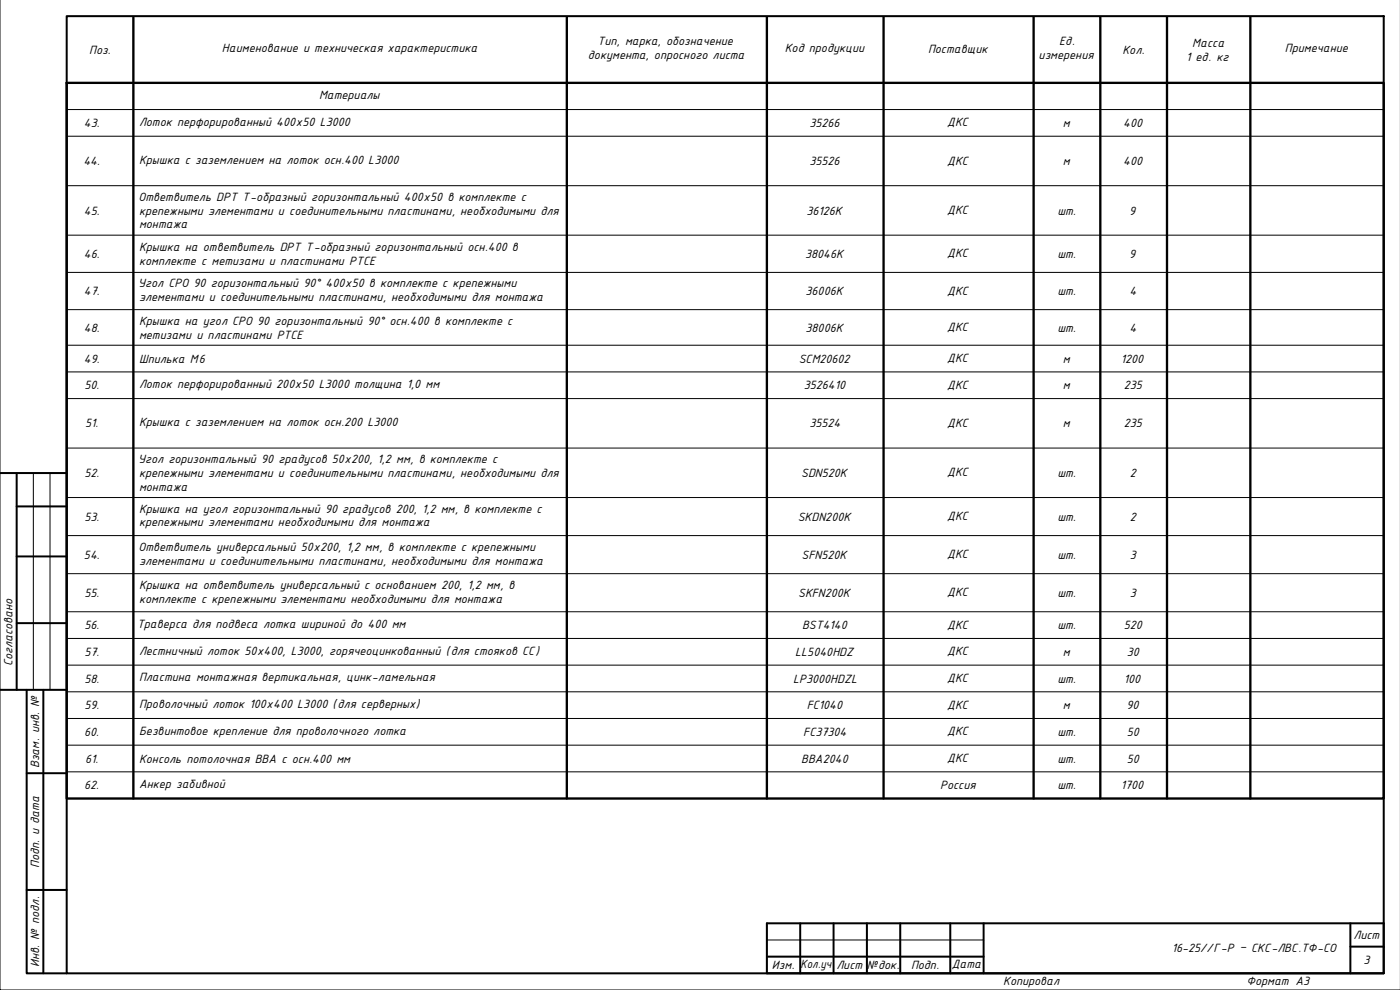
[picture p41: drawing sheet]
<svg xmlns="http://www.w3.org/2000/svg" width="420mm" height="297mm" viewBox="0 0 420 297" stroke-linecap="round" stroke-linejoin="round" font-family="sans-serif">
<defs><g id="words">
<g font-size="3.9">
<text x="26.8" y="16.1">Поз.</text>
<text x="66.6" y="15.7">Наименование и техническая характеристика</text>
<text x="176.5" y="17.8">документа, опросного листа</text>
<text x="179.3" y="13.6">Тип, марка, обозначение</text>
<text x="235.5" y="15.7">Код продукции</text>
<text x="278.5" y="15.9">Поставщик</text>
<text x="311.7" y="17.8">измерения</text>
<text x="317.8" y="13.6">Ед.</text>
<text x="336.8" y="16.1">Кол.</text>
<text x="357.8" y="14">Масса</text>
<text x="385.6" y="15.7">Примечание</text>
<text x="355.9" y="18.2">1 ед. кг</text>
<text x="95.8" y="29.7">Материалы</text>
<text x="25.1" y="38.1">43.</text>
<text x="41.7" y="37.7">Лоток перфорированный 400х50 L3000</text>
<text x="242.9" y="38.1">35266</text>
<text x="284.3" y="37.9">ДКС</text>
<text x="318.9" y="38.1">м</text>
<text x="337.1" y="38.1">400</text>
<text x="25" y="49.5">44.</text>
<text x="41.7" y="49.2">Крышка с заземлением на лоток осн.400 L3000</text>
<text x="242.9" y="49.5">35526</text>
<text x="284.3" y="49.4">ДКС</text>
<text x="318.9" y="49.5">м</text>
<text x="337.1" y="49.5">400</text>
<text x="25.1" y="64.4">45.</text>
<text x="41.6" y="60.2">Ответвитель DPT Т-образный горизонтальный 400х50 в комплекте с</text>
<text x="41.7" y="64.4">крепежными элементами и соединительными пластинами, необходимыми для</text>
<text x="242" y="64.4">36126K</text>
<text x="284.3" y="64.2">ДКС</text>
<text x="317.4" y="64.4">шт.</text>
<text x="338.9" y="64.4">9</text>
<text x="41.7" y="68.6">монтажа</text>
<text x="25.1" y="77.4">46.</text>
<text x="41.7" y="75.3">Крышка на ответвитель DPT Т-образный горизонтальный осн.400 в</text>
<text x="241.6" y="77.4">38046K</text>
<text x="284.3" y="77.2">ДКС</text>
<text x="317.4" y="77.4">шт.</text>
<text x="338.9" y="77.4">9</text>
<text x="41.7" y="79.5">комплекте с метизами и пластинами PTCE</text>
<text x="25.1" y="88.6">47.</text>
<text x="41.5" y="86.2">Угол CPO 90 горизонтальный 90° 400х50 в комплекте с крепежными</text>
<text x="241.8" y="88.6">36006K</text>
<text x="284.3" y="88.4">ДКС</text>
<text x="317.4" y="88.6">шт.</text>
<text x="339" y="88.6">4</text>
<text x="41.7" y="90.4">элементами и соединительными пластинами, необходимыми для монтажа</text>
<text x="25.1" y="99.5">48.</text>
<text x="41.7" y="97.4">Крышка на угол CPO 90 горизонтальный 90° осн.400 в комплекте с</text>
<text x="41.7" y="101.6">метизами и пластинами PTCE</text>
<text x="241.8" y="99.5">38006K</text>
<text x="284.3" y="99.3">ДКС</text>
<text x="317.4" y="99.5">шт.</text>
<text x="339" y="99.5">4</text>
<text x="25.1" y="108.8">49.</text>
<text x="41.7" y="108.8">Шпилька М6</text>
<text x="239.7" y="108.8">SCM20602</text>
<text x="284.3" y="108.6">ДКС</text>
<text x="318.9" y="108.8">м</text>
<text x="336.4" y="108.8">1200</text>
<text x="25.3" y="116.8">50.</text>
<text x="41.7" y="116.5">Лоток перфорированный 200х50 L3000 толщина 1,0 мм</text>
<text x="241.2" y="116.8">3526410</text>
<text x="284.3" y="116.7">ДКС</text>
<text x="318.9" y="116.8">м</text>
<text x="337.2" y="116.8">235</text>
<text x="25.6" y="128.3">51.</text>
<text x="41.7" y="127.9">Крышка с заземлением на лоток осн.200 L3000</text>
<text x="242.9" y="128.3">35524</text>
<text x="284.3" y="128.1">ДКС</text>
<text x="318.9" y="128.3">м</text>
<text x="337.2" y="128.3">235</text>
<text x="25.3" y="143.1">52.</text>
<text x="41.5" y="138.9">Угол горизонтальный 90 градусов 50х200, 1,2 мм, в комплекте с</text>
<text x="41.7" y="143.1">крепежными элементами и соединительными пластинами, необходимыми для</text>
<text x="240.4" y="143.1">SDN520K</text>
<text x="284.3" y="142.9">ДКС</text>
<text x="317.4" y="143.1">шт.</text>
<text x="339" y="143.1">2</text>
<text x="41.7" y="147.3">монтажа</text>
<text x="41.7" y="153.8">Крышка на угол горизонтальный 90 градусов 200, 1,2 мм, в комплекте с</text>
<text x="25.3" y="156.2">53.</text>
<text x="41.7" y="158">крепежными элементами необходимыми для монтажа</text>
<text x="239.4" y="156.2">SKDN200K</text>
<text x="284.3" y="156.1">ДКС</text>
<text x="317.4" y="156.2">шт.</text>
<text x="339" y="156.2">2</text>
<text x="25.2" y="167.7">54.</text>
<text x="41.6" y="165.3">Ответвитель универсальный 50х200, 1,2 мм, в комплекте с крепежными</text>
<text x="240.6" y="167.7">SFN520K</text>
<text x="284.3" y="167.5">ДКС</text>
<text x="317.4" y="167.7">шт.</text>
<text x="339" y="167.7">3</text>
<text x="41.7" y="169.5">элементами и соединительными пластинами, необходимыми для монтажа</text>
<text x="25.3" y="179.1">55.</text>
<text x="41.7" y="176.6">Крышка на ответвитель универсальный с основанием 200, 1,2 мм, в</text>
<text x="239.5" y="179.1">SKFN200K</text>
<text x="284.3" y="178.9">ДКС</text>
<text x="317.4" y="179.1">шт.</text>
<text x="339" y="179.1">3</text>
<text x="41.7" y="180.8">комплекте с крепежными элементами необходимыми для монтажа</text>
<text x="25.3" y="188.8">56.</text>
<text x="41.1" y="188.4">Траверса для подвеса лотка шириной до 400 мм</text>
<text x="240.7" y="188.8">BST4140</text>
<text x="284.3" y="188.6">ДКС</text>
<text x="317.4" y="188.8">шт.</text>
<text x="337.3" y="188.8">520</text>
<text x="25.3" y="196.8">57.</text>
<text x="41.7" y="196.6">Лестничный лоток 50х400, L3000, горячеоцинкованный (для стояков СС)</text>
<text x="238.7" y="196.8">LL5040HDZ</text>
<text x="284.3" y="196.6">ДКС</text>
<text x="318.9" y="196.8">м</text>
<text x="338.2" y="196.8">30</text>
<text x="3.8" y="199.8" transform="rotate(-90 3.8 199.8)">Согласовано</text>
<text x="25.3" y="204.8">58.</text>
<text x="41.7" y="204.4">Пластина монтажная вертикальная, цинк-ламельная</text>
<text x="238.1" y="204.8">LP3000HDZL</text>
<text x="284.3" y="204.6">ДКС</text>
<text x="317.4" y="204.8">шт.</text>
<text x="337.3" y="204.8">100</text>
<text x="25.3" y="212.8">59.</text>
<text x="41.7" y="212.6">Проволочный лоток 100х400 L3000 (для серверных)</text>
<text x="242.1" y="212.8">FC1040</text>
<text x="284.3" y="212.6">ДКС</text>
<text x="318.9" y="212.8">м</text>
<text x="338" y="212.8">90</text>
<text x="25.3" y="220.8">60.</text>
<text x="41.7" y="220.5">Безвинтовое крепление для проволочного лотка</text>
<text x="241.1" y="220.8">FC37304</text>
<text x="284.3" y="220.6">ДКС</text>
<text x="317.4" y="220.8">шт.</text>
<text x="338.2" y="220.8">50</text>
<text x="11.8" y="230.4" transform="rotate(-90 11.8 230.4)">Взам. инв. №</text>
<text x="25.5" y="228.8">61.</text>
<text x="41.7" y="228.8">Консоль потолочная BBA с осн.400 мм</text>
<text x="240.4" y="228.8">BBA2040</text>
<text x="284.3" y="228.6">ДКС</text>
<text x="317.4" y="228.8">шт.</text>
<text x="338.2" y="228.8">50</text>
<text x="25.3" y="236.8">62.</text>
<text x="41.7" y="236.5">Анкер забивной</text>
<text x="282.1" y="236.8">Россия</text>
<text x="317.4" y="236.8">шт.</text>
<text x="336.4" y="236.8">1700</text>
<text x="11.8" y="260.4" transform="rotate(-90 11.8 260.4)">Подп. и дата</text>
<text x="406.2" y="281.8">Лист</text>
<text x="351.7" y="285.8">16-25//Г-Р – СКС-ЛВС.ТФ-СО</text>
<text x="11.8" y="290.1" transform="rotate(-90 11.8 290.1)">Инв. № подл.</text>
<text x="231.6" y="290.8">Изм.</text>
<text x="240.3" y="290.4">Кол.уч</text>
<text x="251" y="290.8">Лист №док.</text>
<text x="273.4" y="290.8">Подп.</text>
<text x="285.6" y="290.6">Дата</text>
<text x="409.2" y="289.3">3</text>
<text x="301.1" y="295.4">Копировал</text>
<text x="374.1" y="295.4">Формат А3</text>
</g>
</g></defs>
<!-- layer: 0 -->
<g fill="none" stroke="#000" stroke-width=".3">
<path d="M0 0v297h420.2M20 24.9h395.3M20 32.9h395.3M20 40.9h395.3M20 55.7h395.3M20 70.6h395.3M20 81.7h395.3M20 92.9h395.3M20 103.6h395.3M20 111.6h395.3M20 119.6h395.3M20 134.4h395.3"/>
<path d="M10 141.9v65.1M15 141.9v65.1M20 149.3h395.3M20 160.7h395.3M20 172.1h395.3M20 183.6h395.3M20 191.6h395.3M20 199.6h395.3M20 207.6h395.3M20 215.6h395.3M20 223.6h395.3M20 231.6h395.3"/>
<path d="M20 239.6h395.3M230.2 282h65"/>
</g>
<path d="M40 4.9v234.7M170.1 4.9v234.7M230.2 4.9v234.7M265.2 4.9v234.7M310.2 4.9v234.7M330.2 4.9v234.7M350.2 4.9v234.7M375.2 4.9v234.7M20 24.9h395.3v214.7h-395.3z" fill="none" stroke="#000" stroke-width=".7"/>
<g fill="none" stroke="#000" stroke-width=".6">
<path d="M20 4.8h395.3v287.2h-395.3zM0 141.9h20M5 141.9v65.1M5 151.9h15M5 167h15M5 187h15M0 207h20M8 207v85h12M13 207v85M8 232h12M8 267h12M230.2 277h185.1v15h-185.1z"/>
<path d="M240.2 277v15M250.2 277v15M260.2 277v15M270.2 277v15M285.2 277v15M295.2 277v15M405.3 277v15M230.2 287h65M405.3 284h10"/>
</g>
<use href="#words"/>
</svg>
